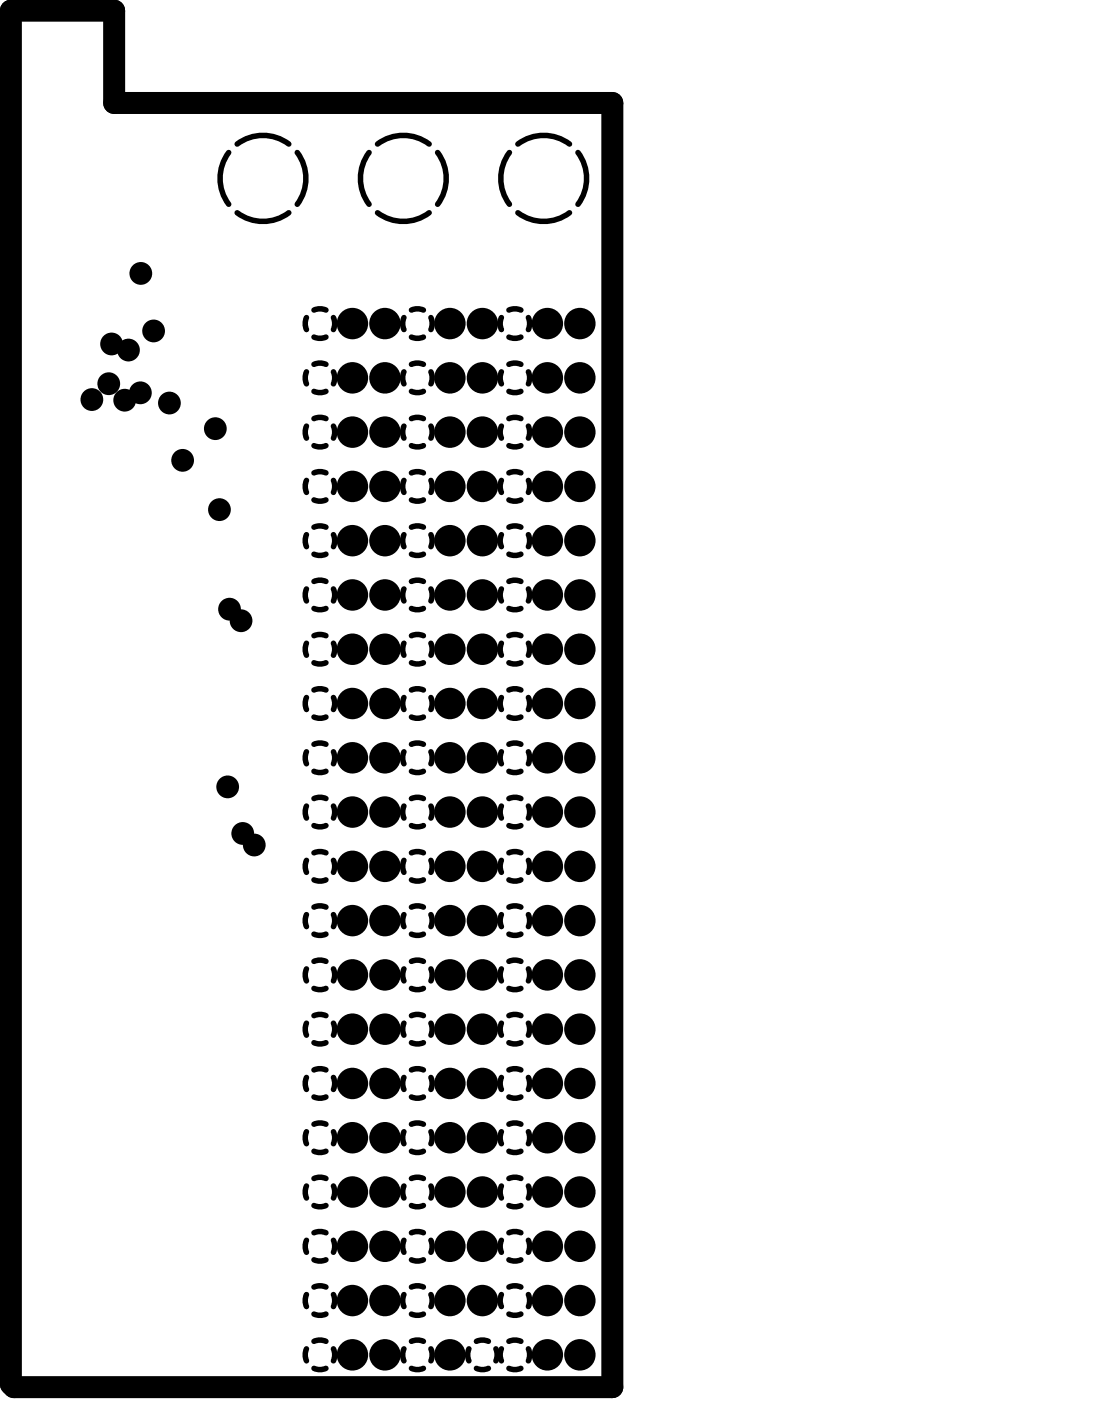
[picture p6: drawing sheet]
<svg xmlns="http://www.w3.org/2000/svg" width="171mm" height="215mm" viewBox="0 0 171 215" stroke-linecap="round" stroke-linejoin="round" font-family="sans-serif">
<path d="M1.7 1.6h15.8v14.2h76.4v196.9h-91.8l-.4-.4z" fill="none" stroke="#000" stroke-width="3.4"/>
<g fill="#000">
<circle cx="16.7" cy="58.8" r="1.75"/>
<circle cx="17.1" cy="52.7" r="1.75"/>
<circle cx="19.7" cy="53.7" r="1.75"/>
<circle cx="21.6" cy="41.9" r="1.75"/>
<circle cx="23.6" cy="50.8" r="1.75"/>
<circle cx="54.1" cy="57.9" r="2.41"/>
<circle cx="54.1" cy="49.6" r="2.41"/>
<circle cx="59.1" cy="57.9" r="2.41"/>
<circle cx="59.1" cy="49.6" r="2.41"/>
<circle cx="69" cy="57.9" r="2.41"/>
<circle cx="69" cy="49.6" r="2.41"/>
<circle cx="74" cy="57.9" r="2.41"/>
<circle cx="74" cy="49.6" r="2.41"/>
<circle cx="84" cy="57.9" r="2.41"/>
<circle cx="84" cy="49.6" r="2.41"/>
<circle cx="89" cy="57.9" r="2.41"/>
<circle cx="89" cy="49.6" r="2.41"/>
<circle cx="14.1" cy="61.3" r="1.75"/>
<circle cx="19.1" cy="61.4" r="1.75"/>
<circle cx="21.5" cy="60.2" r="1.75"/>
<circle cx="26" cy="61.8" r="1.75"/>
<circle cx="28" cy="70.6" r="1.75"/>
<circle cx="33" cy="65.7" r="1.75"/>
<circle cx="33.7" cy="78.2" r="1.75"/>
<circle cx="54.1" cy="74.6" r="2.41"/>
<circle cx="54.1" cy="66.3" r="2.41"/>
<circle cx="59.1" cy="74.6" r="2.41"/>
<circle cx="59.1" cy="66.3" r="2.41"/>
<circle cx="69" cy="74.6" r="2.41"/>
<circle cx="69" cy="66.3" r="2.41"/>
<circle cx="74" cy="74.6" r="2.41"/>
<circle cx="74" cy="66.3" r="2.41"/>
<circle cx="84" cy="74.6" r="2.41"/>
<circle cx="84" cy="66.3" r="2.41"/>
<circle cx="89" cy="74.6" r="2.41"/>
<circle cx="89" cy="66.3" r="2.41"/>
<circle cx="35.2" cy="93.4" r="1.75"/>
<circle cx="37" cy="95.2" r="1.75"/>
<circle cx="54.1" cy="91.2" r="2.41"/>
<circle cx="54.1" cy="99.6" r="2.41"/>
<circle cx="54.1" cy="82.9" r="2.41"/>
<circle cx="59.1" cy="91.2" r="2.41"/>
<circle cx="59.1" cy="99.6" r="2.41"/>
<circle cx="59.1" cy="82.9" r="2.41"/>
<circle cx="69" cy="91.2" r="2.41"/>
<circle cx="69" cy="99.6" r="2.41"/>
<circle cx="69" cy="82.9" r="2.41"/>
<circle cx="74" cy="91.2" r="2.41"/>
<circle cx="74" cy="99.6" r="2.41"/>
<circle cx="74" cy="82.9" r="2.41"/>
<circle cx="84" cy="91.2" r="2.41"/>
<circle cx="84" cy="99.6" r="2.41"/>
<circle cx="84" cy="82.9" r="2.41"/>
<circle cx="89" cy="91.2" r="2.41"/>
<circle cx="89" cy="99.6" r="2.41"/>
<circle cx="89" cy="82.9" r="2.41"/>
<circle cx="54.1" cy="116.2" r="2.41"/>
<circle cx="54.1" cy="107.9" r="2.41"/>
<circle cx="59.1" cy="116.2" r="2.41"/>
<circle cx="59.1" cy="107.9" r="2.41"/>
<circle cx="69" cy="116.2" r="2.41"/>
<circle cx="69" cy="107.9" r="2.41"/>
<circle cx="74" cy="116.2" r="2.41"/>
<circle cx="74" cy="107.9" r="2.41"/>
<circle cx="84" cy="116.2" r="2.41"/>
<circle cx="84" cy="107.9" r="2.41"/>
<circle cx="89" cy="116.2" r="2.41"/>
<circle cx="89" cy="107.9" r="2.41"/>
<circle cx="34.9" cy="120.7" r="1.75"/>
<circle cx="37.2" cy="127.8" r="1.75"/>
<circle cx="39" cy="129.6" r="1.75"/>
<circle cx="54.1" cy="132.9" r="2.41"/>
<circle cx="54.1" cy="124.5" r="2.41"/>
<circle cx="59.1" cy="132.9" r="2.41"/>
<circle cx="59.1" cy="124.5" r="2.41"/>
<circle cx="69" cy="132.9" r="2.41"/>
<circle cx="69" cy="124.5" r="2.41"/>
<circle cx="74" cy="132.9" r="2.41"/>
<circle cx="74" cy="124.5" r="2.41"/>
<circle cx="84" cy="132.9" r="2.41"/>
<circle cx="84" cy="124.5" r="2.41"/>
<circle cx="89" cy="132.9" r="2.41"/>
<circle cx="89" cy="124.5" r="2.41"/>
<circle cx="54.1" cy="141.2" r="2.41"/>
<circle cx="54.1" cy="157.8" r="2.41"/>
<circle cx="54.1" cy="149.5" r="2.41"/>
<circle cx="59.1" cy="141.2" r="2.41"/>
<circle cx="59.1" cy="149.5" r="2.41"/>
<circle cx="59.1" cy="157.8" r="2.41"/>
<circle cx="69" cy="141.2" r="2.41"/>
<circle cx="69" cy="149.5" r="2.41"/>
<circle cx="69" cy="157.8" r="2.41"/>
<circle cx="74" cy="141.2" r="2.41"/>
<circle cx="74" cy="157.8" r="2.41"/>
<circle cx="74" cy="149.5" r="2.41"/>
<circle cx="84" cy="141.2" r="2.41"/>
<circle cx="84" cy="157.8" r="2.41"/>
<circle cx="84" cy="149.5" r="2.41"/>
<circle cx="89" cy="141.2" r="2.41"/>
<circle cx="89" cy="157.8" r="2.41"/>
<circle cx="89" cy="149.5" r="2.41"/>
<circle cx="54.1" cy="166.1" r="2.41"/>
<circle cx="54.1" cy="174.5" r="2.41"/>
<circle cx="59.1" cy="166.1" r="2.41"/>
<circle cx="59.1" cy="174.5" r="2.41"/>
<circle cx="69" cy="166.1" r="2.41"/>
<circle cx="69" cy="174.5" r="2.41"/>
<circle cx="74" cy="166.1" r="2.41"/>
<circle cx="74" cy="174.5" r="2.41"/>
<circle cx="84" cy="166.1" r="2.41"/>
<circle cx="84" cy="174.5" r="2.41"/>
<circle cx="89" cy="166.1" r="2.41"/>
<circle cx="89" cy="174.5" r="2.41"/>
<circle cx="54.1" cy="199.4" r="2.41"/>
<circle cx="54.1" cy="182.8" r="2.41"/>
<circle cx="54.1" cy="191.1" r="2.41"/>
<circle cx="59.1" cy="199.4" r="2.41"/>
<circle cx="59.1" cy="182.8" r="2.41"/>
<circle cx="59.1" cy="191.1" r="2.41"/>
<circle cx="69" cy="199.4" r="2.41"/>
<circle cx="69" cy="182.8" r="2.41"/>
<circle cx="69" cy="191.1" r="2.41"/>
<circle cx="74" cy="199.4" r="2.41"/>
<circle cx="74" cy="182.8" r="2.41"/>
<circle cx="74" cy="191.1" r="2.41"/>
<circle cx="84" cy="199.4" r="2.41"/>
<circle cx="84" cy="182.8" r="2.41"/>
<circle cx="84" cy="191.1" r="2.41"/>
<circle cx="89" cy="199.4" r="2.41"/>
<circle cx="89" cy="182.8" r="2.41"/>
<circle cx="89" cy="191.1" r="2.41"/>
<circle cx="54.1" cy="207.8" r="2.41"/>
<circle cx="59.1" cy="207.8" r="2.41"/>
<circle cx="69" cy="207.8" r="2.41"/>
<circle cx="84" cy="207.8" r="2.41"/>
<circle cx="89" cy="207.8" r="2.41"/>
</g>
<g fill="none" stroke="#000" stroke-width=".84">
<path d="M35.1 23.4a6.6 6.6 0 0 0 0 7.9M36.4 22.1a6.6 6.6 0 0 1 7.9 0M36.4 32.6a6.6 6.6 0 0 0 7.9 0M45.6 23.4a6.6 6.6 0 0 1 0 7.9M56.6 23.4a6.6 6.6 0 0 0 0 7.9M57.9 22.1a6.6 6.6 0 0 1 7.9 0M57.9 32.6a6.6 6.6 0 0 0 7.9 0M67.1 23.4a6.6 6.6 0 0 1 0 7.9M78.2 23.4a6.6 6.6 0 0 0 0 7.9M79.4 22.1a6.6 6.6 0 0 1 8 0M79.4 32.6a6.6 6.6 0 0 0 8 0M88.7 23.4a6.6 6.6 0 0 1 0 7.9"/>
<path d="M47 57a2.27 2.27 0 0 0 0 1.9M47 48.7a2.27 2.27 0 0 0 0 1.8M48.2 55.9a2.26 2.26 0 0 1 1.8 0M48.2 47.5a2.26 2.26 0 0 1 1.8 0M48.2 51.7a2.26 2.26 0 0 0 1.8 0M51.2 57a2.27 2.27 0 0 1 0 1.9M51.2 48.7a2.27 2.27 0 0 1 0 1.8M62 57a2.27 2.27 0 0 0 0 1.9M62 48.7a2.27 2.27 0 0 0 0 1.8M63.1 55.9a2.26 2.26 0 0 1 1.9 0M63.1 47.5a2.26 2.26 0 0 1 1.9 0M63.1 51.7a2.26 2.26 0 0 0 1.9 0"/>
<path d="M66.1 57a2.27 2.27 0 0 1 0 1.9M66.1 48.7a2.27 2.27 0 0 1 0 1.8M76.9 57a2.27 2.27 0 0 0 0 1.9M76.9 48.7a2.27 2.27 0 0 0 0 1.8M78.1 55.9a2.26 2.26 0 0 1 1.8 0M78.1 47.5a2.26 2.26 0 0 1 1.8 0M78.1 51.7a2.26 2.26 0 0 0 1.8 0M81.1 57a2.27 2.27 0 0 1 0 1.9M81.1 48.7a2.27 2.27 0 0 1 0 1.8M47 73.7a2.27 2.27 0 0 0 0 1.8M47 65.3a2.27 2.27 0 0 0 0 1.9M48.2 72.5a2.26 2.26 0 0 1 1.8 0"/>
<path d="M48.2 76.7a2.26 2.26 0 0 0 1.8 0M48.2 60a2.26 2.26 0 0 0 1.8 0M48.2 64.2a2.26 2.26 0 0 1 1.8 0M48.2 68.3a2.26 2.26 0 0 0 1.8 0M51.2 73.7a2.27 2.27 0 0 1 0 1.8M51.2 65.3a2.27 2.27 0 0 1 0 1.9M62 73.7a2.27 2.27 0 0 0 0 1.8M62 65.3a2.27 2.27 0 0 0 0 1.9M63.1 72.5a2.26 2.26 0 0 1 1.9 0M63.1 76.7a2.26 2.26 0 0 0 1.9 0M63.1 60a2.26 2.26 0 0 0 1.9 0M63.1 64.2a2.26 2.26 0 0 1 1.9 0"/>
<path d="M63.1 68.3a2.26 2.26 0 0 0 1.9 0M66.1 73.7a2.27 2.27 0 0 1 0 1.8M66.1 65.3a2.27 2.27 0 0 1 0 1.9M76.9 73.7a2.27 2.27 0 0 0 0 1.8M76.9 65.3a2.27 2.27 0 0 0 0 1.9M78.1 72.5a2.26 2.26 0 0 1 1.8 0M78.1 76.7a2.26 2.26 0 0 0 1.8 0M78.1 60a2.26 2.26 0 0 0 1.8 0M78.1 64.2a2.26 2.26 0 0 1 1.8 0M78.1 68.3a2.26 2.26 0 0 0 1.8 0M81.1 73.7a2.27 2.27 0 0 1 0 1.8M81.1 65.3a2.27 2.27 0 0 1 0 1.9"/>
<path d="M47 90.3a2.27 2.27 0 0 0 0 1.9M47 98.6a2.27 2.27 0 0 0 0 1.9M47 82a2.27 2.27 0 0 0 0 1.8M48.2 89.2a2.26 2.26 0 0 1 1.8 0M48.2 93.3a2.26 2.26 0 0 0 1.8 0M48.2 97.5a2.26 2.26 0 0 1 1.8 0M48.2 80.8a2.26 2.26 0 0 1 1.8 0M48.2 85a2.26 2.26 0 0 0 1.8 0M51.2 90.3a2.27 2.27 0 0 1 0 1.9M51.2 98.6a2.27 2.27 0 0 1 0 1.9M51.2 82a2.27 2.27 0 0 1 0 1.8M62 90.3a2.27 2.27 0 0 0 0 1.9"/>
<path d="M62 98.6a2.27 2.27 0 0 0 0 1.9M62 82a2.27 2.27 0 0 0 0 1.8M63.1 89.2a2.26 2.26 0 0 1 1.9 0M63.1 93.3a2.26 2.26 0 0 0 1.9 0M63.1 97.5a2.26 2.26 0 0 1 1.9 0M63.1 80.8a2.26 2.26 0 0 1 1.9 0M63.1 85a2.26 2.26 0 0 0 1.9 0M66.1 90.3a2.27 2.27 0 0 1 0 1.9M66.1 98.6a2.27 2.27 0 0 1 0 1.9M66.1 82a2.27 2.27 0 0 1 0 1.8M76.9 90.3a2.27 2.27 0 0 0 0 1.9M76.9 98.6a2.27 2.27 0 0 0 0 1.9"/>
<path d="M76.9 82a2.27 2.27 0 0 0 0 1.8M78.1 89.2a2.26 2.26 0 0 1 1.8 0M78.1 93.3a2.26 2.26 0 0 0 1.8 0M78.1 97.5a2.26 2.26 0 0 1 1.8 0M78.1 80.8a2.26 2.26 0 0 1 1.8 0M78.1 85a2.26 2.26 0 0 0 1.8 0M81.1 90.3a2.27 2.27 0 0 1 0 1.9M81.1 98.6a2.27 2.27 0 0 1 0 1.9M81.1 82a2.27 2.27 0 0 1 0 1.8M47 115.3a2.27 2.27 0 0 0 0 1.8M47 107a2.27 2.27 0 0 0 0 1.8M48.2 114.1a2.26 2.26 0 0 1 1.8 0"/>
<path d="M48.2 118.3a2.26 2.26 0 0 0 1.8 0M48.2 105.8a2.26 2.26 0 0 1 1.8 0M48.2 110a2.26 2.26 0 0 0 1.8 0M48.2 101.6a2.26 2.26 0 0 0 1.8 0M51.2 115.3a2.27 2.27 0 0 1 0 1.8M51.2 107a2.27 2.27 0 0 1 0 1.8M62 115.3a2.27 2.27 0 0 0 0 1.8M62 107a2.27 2.27 0 0 0 0 1.8M63.1 114.1a2.26 2.26 0 0 1 1.9 0M63.1 118.3a2.26 2.26 0 0 0 1.9 0M63.1 105.8a2.26 2.26 0 0 1 1.9 0M63.1 110a2.26 2.26 0 0 0 1.9 0"/>
<path d="M63.1 101.6a2.26 2.26 0 0 0 1.9 0M66.1 115.3a2.27 2.27 0 0 1 0 1.8M66.1 107a2.27 2.27 0 0 1 0 1.8M76.9 115.3a2.27 2.27 0 0 0 0 1.8M76.9 107a2.27 2.27 0 0 0 0 1.8M78.1 114.1a2.26 2.26 0 0 1 1.8 0M78.1 118.3a2.26 2.26 0 0 0 1.8 0M78.1 105.8a2.26 2.26 0 0 1 1.8 0M78.1 110a2.26 2.26 0 0 0 1.8 0M78.1 101.6a2.26 2.26 0 0 0 1.8 0M81.1 115.3a2.27 2.27 0 0 1 0 1.8M81.1 107a2.27 2.27 0 0 1 0 1.8"/>
<path d="M47 131.9a2.27 2.27 0 0 0 0 1.9M47 123.6a2.27 2.27 0 0 0 0 1.9M48.2 139.1a2.26 2.26 0 0 1 1.8 0M48.2 130.8a2.26 2.26 0 0 1 1.8 0M48.2 134.9a2.26 2.26 0 0 0 1.8 0M48.2 122.5a2.26 2.26 0 0 1 1.8 0M48.2 126.6a2.26 2.26 0 0 0 1.8 0M51.2 131.9a2.27 2.27 0 0 1 0 1.9M51.2 123.6a2.27 2.27 0 0 1 0 1.9M62 131.9a2.27 2.27 0 0 0 0 1.9M62 123.6a2.27 2.27 0 0 0 0 1.9M63.1 139.1a2.26 2.26 0 0 1 1.9 0"/>
<path d="M63.1 130.8a2.26 2.26 0 0 1 1.9 0M63.1 134.9a2.26 2.26 0 0 0 1.9 0M63.1 122.5a2.26 2.26 0 0 1 1.9 0M63.1 126.6a2.26 2.26 0 0 0 1.9 0M66.1 131.9a2.27 2.27 0 0 1 0 1.9M66.1 123.6a2.27 2.27 0 0 1 0 1.9M76.9 131.9a2.27 2.27 0 0 0 0 1.9M76.9 123.6a2.27 2.27 0 0 0 0 1.9M78.1 139.1a2.26 2.26 0 0 1 1.8 0M78.1 130.8a2.26 2.26 0 0 1 1.8 0M78.1 134.9a2.26 2.26 0 0 0 1.8 0M78.1 122.5a2.26 2.26 0 0 1 1.8 0"/>
<path d="M78.1 126.6a2.26 2.26 0 0 0 1.8 0M81.1 131.9a2.27 2.27 0 0 1 0 1.9M81.1 123.6a2.27 2.27 0 0 1 0 1.9M47 148.6a2.27 2.27 0 0 0 0 1.8M47 140.3a2.27 2.27 0 0 0 0 1.8M47 156.9a2.27 2.27 0 0 0 0 1.8M48.2 147.4a2.26 2.26 0 0 1 1.8 0M48.2 151.6a2.26 2.26 0 0 0 1.8 0M48.2 143.2a2.26 2.26 0 0 0 1.8 0M48.2 155.8a2.26 2.26 0 0 1 1.8 0M48.2 159.9a2.26 2.26 0 0 0 1.8 0M51.2 148.6a2.27 2.27 0 0 1 0 1.8"/>
<path d="M51.2 140.3a2.27 2.27 0 0 1 0 1.8M51.2 156.9a2.27 2.27 0 0 1 0 1.8M62 148.6a2.27 2.27 0 0 0 0 1.8M62 140.3a2.27 2.27 0 0 0 0 1.8M62 156.9a2.27 2.27 0 0 0 0 1.8M63.1 147.4a2.26 2.26 0 0 1 1.9 0M63.1 151.6a2.26 2.26 0 0 0 1.9 0M63.1 143.2a2.26 2.26 0 0 0 1.9 0M63.1 155.8a2.26 2.26 0 0 1 1.9 0M63.1 159.9a2.26 2.26 0 0 0 1.9 0M66.1 148.6a2.27 2.27 0 0 1 0 1.8M66.1 140.3a2.27 2.27 0 0 1 0 1.8"/>
<path d="M66.1 156.9a2.27 2.27 0 0 1 0 1.8M76.9 148.6a2.27 2.27 0 0 0 0 1.8M76.9 140.3a2.27 2.27 0 0 0 0 1.8M76.9 156.9a2.27 2.27 0 0 0 0 1.8M78.1 147.4a2.26 2.26 0 0 1 1.8 0M78.1 151.6a2.26 2.26 0 0 0 1.8 0M78.1 143.2a2.26 2.26 0 0 0 1.8 0M78.1 155.8a2.26 2.26 0 0 1 1.8 0M78.1 159.9a2.26 2.26 0 0 0 1.8 0M81.1 148.6a2.27 2.27 0 0 1 0 1.8M81.1 140.3a2.27 2.27 0 0 1 0 1.8M81.1 156.9a2.27 2.27 0 0 1 0 1.8"/>
<path d="M47 165.2a2.27 2.27 0 0 0 0 1.9M47 173.5a2.27 2.27 0 0 0 0 1.9M48.2 164.1a2.26 2.26 0 0 1 1.8 0M48.2 168.2a2.26 2.26 0 0 0 1.8 0M48.2 172.4a2.26 2.26 0 0 1 1.8 0M48.2 176.5a2.26 2.26 0 0 0 1.8 0M51.2 165.2a2.27 2.27 0 0 1 0 1.9M51.2 173.5a2.27 2.27 0 0 1 0 1.9M62 165.2a2.27 2.27 0 0 0 0 1.9M62 173.5a2.27 2.27 0 0 0 0 1.9M63.1 164.1a2.26 2.26 0 0 1 1.9 0M63.1 168.2a2.26 2.26 0 0 0 1.9 0"/>
<path d="M63.1 172.4a2.26 2.26 0 0 1 1.9 0M63.1 176.5a2.26 2.26 0 0 0 1.9 0M66.1 165.2a2.27 2.27 0 0 1 0 1.9M66.1 173.5a2.27 2.27 0 0 1 0 1.9M76.9 165.2a2.27 2.27 0 0 0 0 1.9M76.9 173.5a2.27 2.27 0 0 0 0 1.9M78.1 164.1a2.26 2.26 0 0 1 1.8 0M78.1 168.2a2.26 2.26 0 0 0 1.8 0M78.1 172.4a2.26 2.26 0 0 1 1.8 0M78.1 176.5a2.26 2.26 0 0 0 1.8 0M81.1 165.2a2.27 2.27 0 0 1 0 1.9M81.1 173.5a2.27 2.27 0 0 1 0 1.9"/>
<path d="M47 181.9a2.27 2.27 0 0 0 0 1.8M47 198.5a2.27 2.27 0 0 0 0 1.9M47 190.2a2.27 2.27 0 0 0 0 1.8M48.2 180.7a2.26 2.26 0 0 1 1.8 0M48.2 184.9a2.26 2.26 0 0 0 1.8 0M48.2 197.4a2.26 2.26 0 0 1 1.8 0M48.2 189a2.26 2.26 0 0 1 1.8 0M48.2 193.2a2.26 2.26 0 0 0 1.8 0M51.2 181.9a2.27 2.27 0 0 1 0 1.8M51.2 198.5a2.27 2.27 0 0 1 0 1.9M51.2 190.2a2.27 2.27 0 0 1 0 1.8M62 181.9a2.27 2.27 0 0 0 0 1.8"/>
<path d="M62 198.5a2.27 2.27 0 0 0 0 1.9M62 190.2a2.27 2.27 0 0 0 0 1.8M63.1 180.7a2.26 2.26 0 0 1 1.9 0M63.1 184.9a2.26 2.26 0 0 0 1.9 0M63.1 197.4a2.26 2.26 0 0 1 1.9 0M63.1 189a2.26 2.26 0 0 1 1.9 0M63.1 193.2a2.26 2.26 0 0 0 1.9 0M66.1 181.9a2.27 2.27 0 0 1 0 1.8M66.1 198.5a2.27 2.27 0 0 1 0 1.9M66.1 190.2a2.27 2.27 0 0 1 0 1.8M76.9 181.9a2.27 2.27 0 0 0 0 1.8M76.9 198.5a2.27 2.27 0 0 0 0 1.9"/>
<path d="M76.9 190.2a2.27 2.27 0 0 0 0 1.8M78.1 180.7a2.26 2.26 0 0 1 1.8 0M78.1 184.9a2.26 2.26 0 0 0 1.8 0M78.1 197.4a2.26 2.26 0 0 1 1.8 0M78.1 189a2.26 2.26 0 0 1 1.8 0M78.1 193.2a2.26 2.26 0 0 0 1.8 0M81.1 181.9a2.27 2.27 0 0 1 0 1.8M81.1 198.5a2.27 2.27 0 0 1 0 1.9M81.1 190.2a2.27 2.27 0 0 1 0 1.8M47 206.8a2.27 2.27 0 0 0 0 1.9M48.2 201.5a2.26 2.26 0 0 0 1.8 0M48.2 205.7a2.26 2.26 0 0 1 1.8 0"/>
<path d="M48.2 209.8a2.26 2.26 0 0 0 1.8 0M51.2 206.8a2.27 2.27 0 0 1 0 1.9M62 206.8a2.27 2.27 0 0 0 0 1.9M63.1 201.5a2.26 2.26 0 0 0 1.9 0M63.1 205.7a2.26 2.26 0 0 1 1.9 0M63.1 209.8a2.26 2.26 0 0 0 1.9 0M66.1 206.8a2.27 2.27 0 0 1 0 1.9M71.9 206.8a2.27 2.27 0 0 0 0 1.9M73.1 205.7a2.26 2.26 0 0 1 1.8 0M73.1 209.8a2.26 2.26 0 0 0 1.8 0M76.1 206.8a2.27 2.27 0 0 1 0 1.9M76.9 206.8a2.27 2.27 0 0 0 0 1.9"/>
<path d="M78.1 201.5a2.26 2.26 0 0 0 1.8 0M78.1 205.7a2.26 2.26 0 0 1 1.8 0M78.1 209.8a2.26 2.26 0 0 0 1.8 0M81.1 206.8a2.27 2.27 0 0 1 0 1.9"/>
</g>
</svg>
